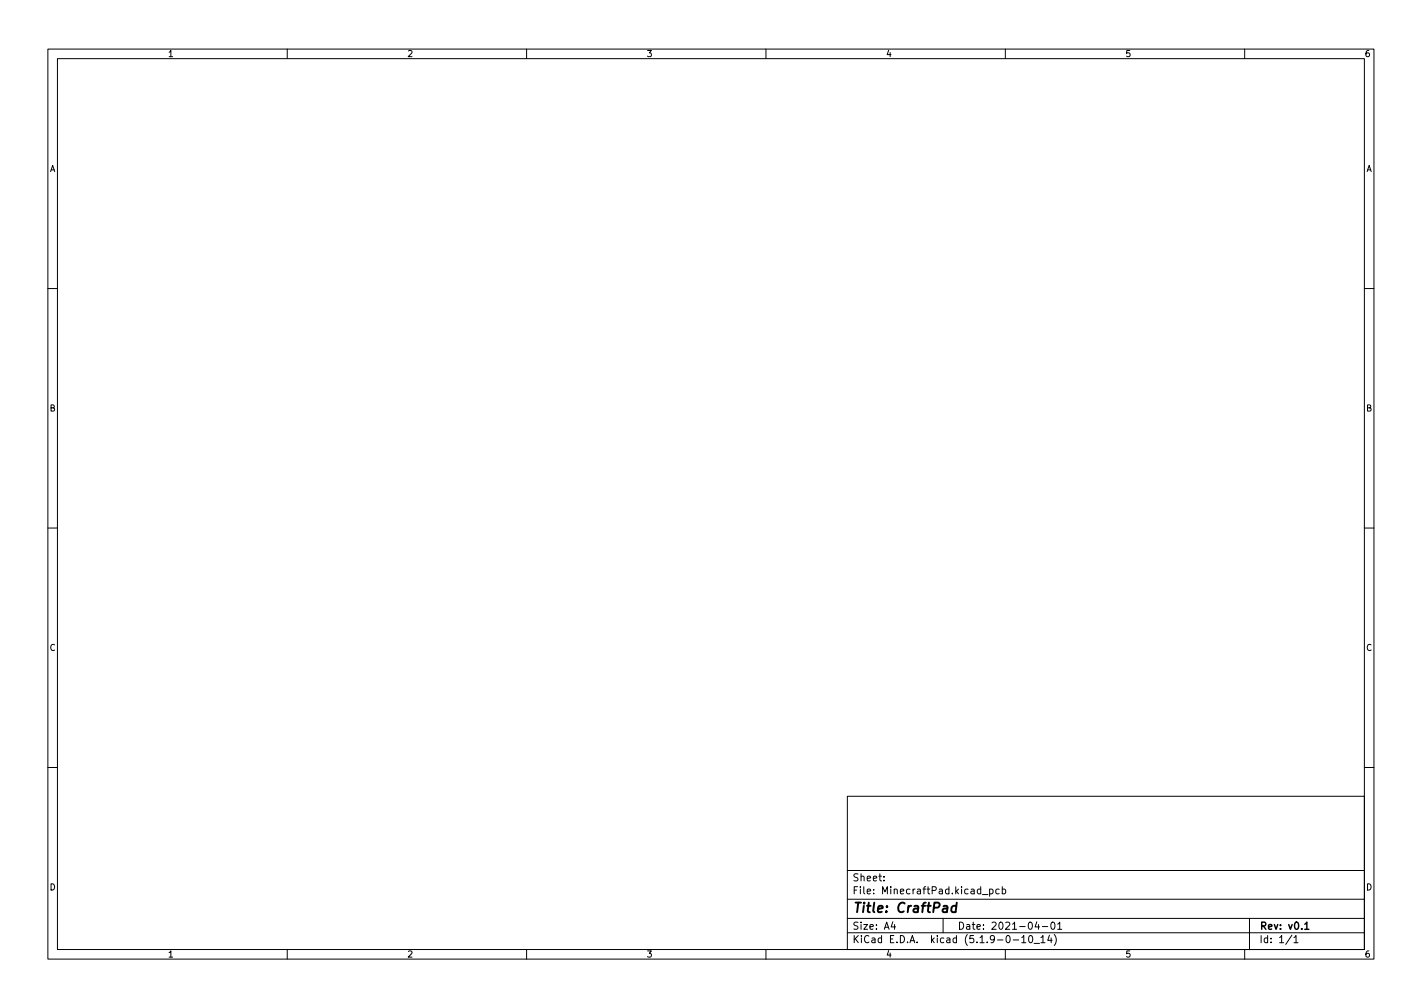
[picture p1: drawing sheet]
<svg xmlns="http://www.w3.org/2000/svg" width="297mm" height="210mm" viewBox="0 0 297 210" stroke-linecap="round" stroke-linejoin="round" font-family="sans-serif">
<defs><g id="words">
<text font-size="2.8" x="178" y="190.6">Title: CraftPad</text>
<g font-size="2.1">
<text x="178" y="184">Sheet:</text>
<text x="178" y="186.7">File: MinecraftPad.kicad_pcb</text>
<text x="178" y="196.9">KiCad E.D.A. kicad (5.1.9-0-10_14)</text>
<text x="178" y="194.1">Size: A4</text>
<text x="200" y="194.1">Date: 2021-04-01</text>
<text x="263" y="194.1">Rev: v0.1</text>
<text x="263" y="196.9">Id: 1/1</text>
</g>
<g font-size="1.8">
<text x="35" y="11.9">1</text>
<text x="85" y="11.9">2</text>
<text x="135" y="11.9">3</text>
<text x="185" y="11.9">4</text>
<text x="235" y="11.9">5</text>
<text x="285" y="11.9">6</text>
<text x="10.3" y="35.9">A</text>
<text x="285.3" y="35.9">A</text>
<text x="10.3" y="85.9">B</text>
<text x="285.3" y="85.9">B</text>
<text x="10.3" y="135.9">C</text>
<text x="285.3" y="135.9">C</text>
<text x="10.3" y="185.9">D</text>
<text x="285.3" y="185.9">D</text>
<text x="35" y="199.9">1</text>
<text x="85" y="199.9">2</text>
<text x="135" y="199.9">3</text>
<text x="185" y="199.9">4</text>
<text x="235" y="199.9">5</text>
<text x="285" y="199.9">6</text>
</g>
</g></defs>
<g fill="none" stroke="#000" stroke-width=".21">
<path d="M10 10.2h277v190.1h-277zM12 12.2h273v186.1h-273zM60 10.2v2M110 10.2v2M160 10.2v2M210 10.2v2M260 10.2v2M10 60.2h2M285 60.2h2M10 110.2h2M285 110.2h2M10 160.2h2"/>
<path d="M177 166.3h108v32h-108zM285 160.2h2M60 198.3v2M110 198.3v2M160 198.3v2M177 194.8h108M177 191.8h108M177 187.8h108M177 181.8h108M184.6 183.8v.1M184.6 183v.1M186.5 192.5l-.4 1h1"/>
<path d="M186.9 193v1M197 191.8v3M205.2 186.8h1.2M206.7 185.7l.4-.1 .3 .3-.1 .7h-.6M206.7 185.6v1.5M208.7 185.7l-.4-.1-.3 .3 .1 .7h.6M209.4 185.7l.4-.1 .3 .3-.2 .7h-.5M209.4 185.1v1.5M210 198.3v2M211.6 196.3h1.2M213.4 195.8l.5-.5v1.5M213.4 196.8h.9"/>
<path d="M215 195.5l.2-.2a.8 .8 0 0 1 .5 .8 .8 .8 0 0 1-.5 .7l-.2-.1-.1-.4zM216 197h1.1M216.6 192.5l-.4 1h.9M216.9 193v1M217.4 195.8l.5-.5v1.5M217.4 196.8h.9M217.7 193.5h1.2M219.2 195.3l-.3 1h.9M219.6 195.8v1M219.6 192.7l.3-.2a.8 .8 0 0 1 .5 .8 .8 .8 0 0 1-.5 .7l-.3-.1-.1-.4zM220.2 195.1a1.72 1.72 0 0 1 0 2.3M220.9 193l.5-.5v1.5"/>
<path d="M220.9 194h.9M260 198.3v2M261 191.8v6.5M269.9 195.3l-1.3 1.9M270.3 195.8l.4-.5v1.5M270.3 196.8h.8"/>
</g>
<path d="M272.6 193l.4-.5v1.5M272.6 194h.8" fill="none" stroke="#000" stroke-width=".3"/>
<path d="M199.8 189.2a.66 .66 0 0 0-1 .3l-.1 .6 .2 .3h.7M199.9 188.5l-.3 2" fill="none" stroke="#000" stroke-width=".4"/>
<use href="#words"/>
</svg>
